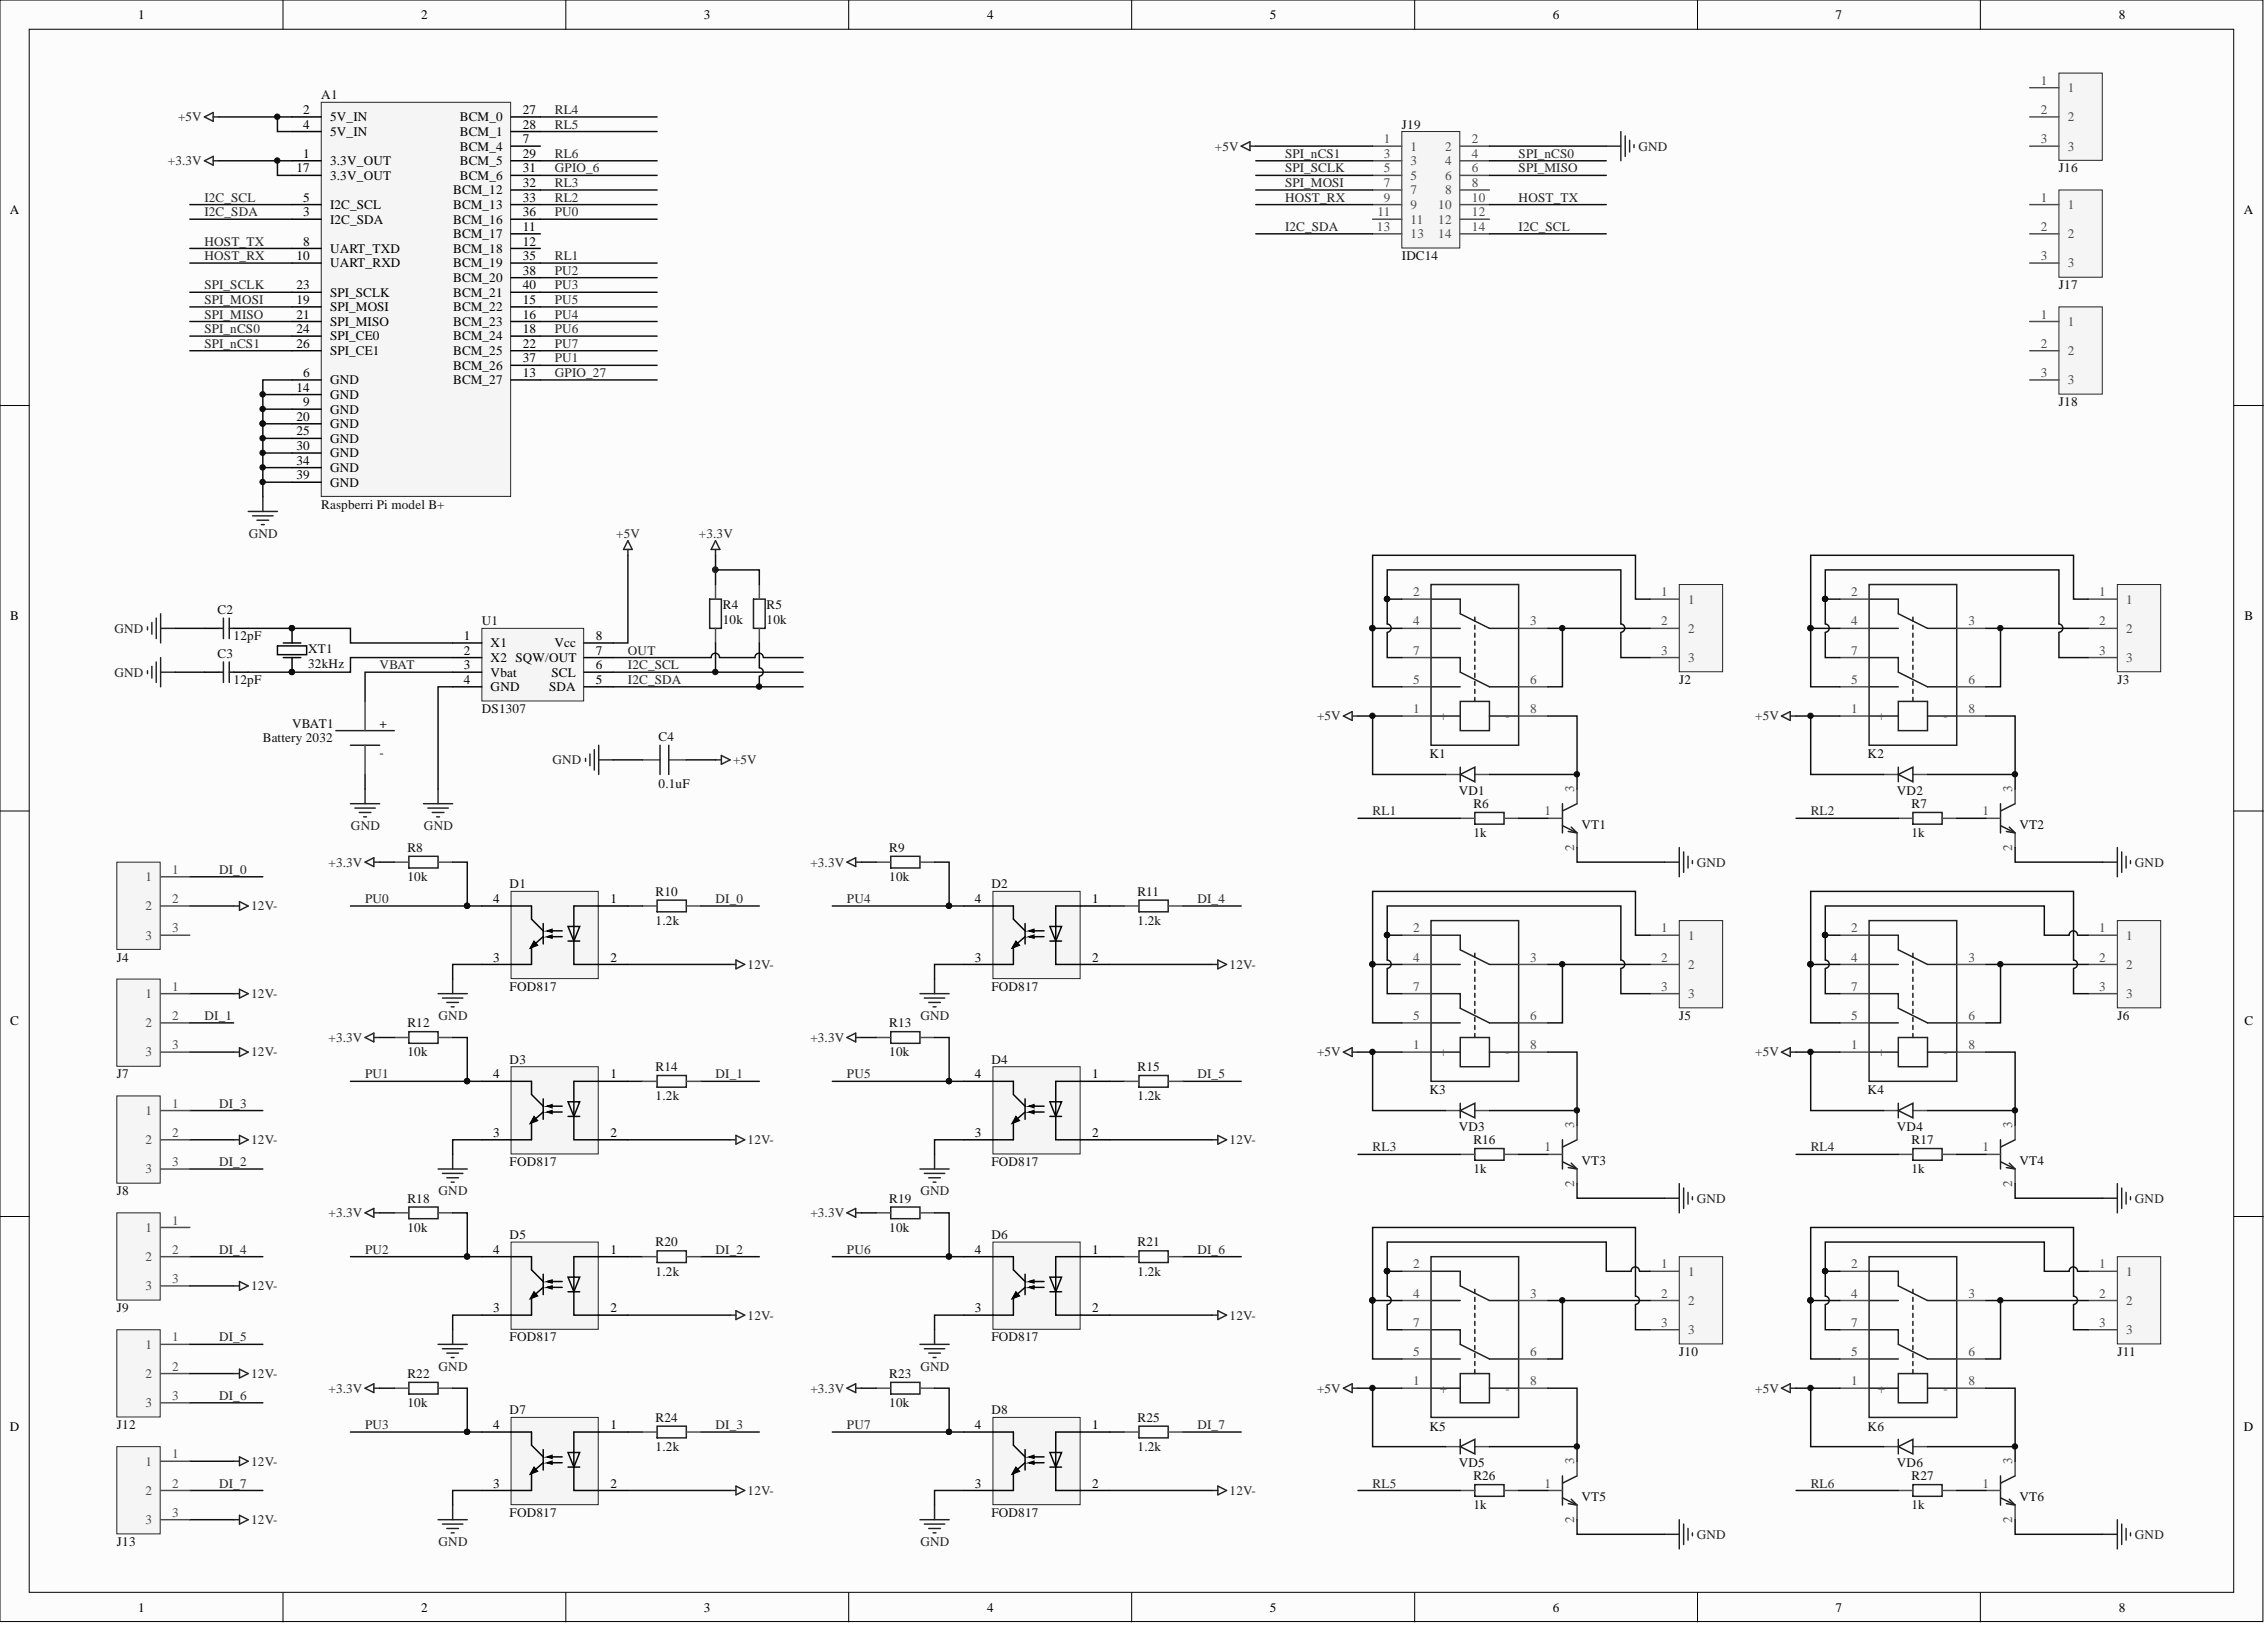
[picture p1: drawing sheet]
<svg xmlns="http://www.w3.org/2000/svg" width="393mm" height="282mm" viewBox="0 0 393 282" stroke-linecap="round" stroke-linejoin="round" font-family="sans-serif">
<defs><g id="words">
<g font-size="2.3">
<text x="24" y="3.3">1</text>
<text x="73.1" y="3.3">2</text>
<text x="122.1" y="3.3">3</text>
<text x="171.3" y="3.3">4</text>
<text x="220.3" y="3.3">5</text>
<text x="269.4" y="3.3">6</text>
<text x="318.5" y="3.3">7</text>
<text x="367.6" y="3.3">8</text>
<text x="52.6" y="19.8">2</text>
<text x="52.6" y="22.3">4</text>
<text x="57.3" y="21">5V_IN</text>
<text x="57.3" y="23.6">5V_IN</text>
<text x="79.8" y="21">BCM_0</text>
<text x="79.8" y="23.6">BCM_1</text>
<text x="90.7" y="19.8">27</text>
<text x="90.7" y="22.3">28</text>
<text x="51.4" y="29.9">17</text>
<text x="52.6" y="27.4">1</text>
<text x="57.3" y="28.6">3.3V_OUT</text>
<text x="79.8" y="26.1">BCM_4</text>
<text x="79.8" y="28.6">BCM_5</text>
<text x="90.7" y="24.8">7</text>
<text x="90.7" y="27.4">29</text>
<text x="90.7" y="29.9">31</text>
<text x="52.6" y="35">5</text>
<text x="57.3" y="31.2">3.3V_OUT</text>
<text x="78.6" y="33.7">BCM_12</text>
<text x="79.8" y="31.2">BCM_6</text>
<text x="90.7" y="32.4">32</text>
<text x="90.7" y="35">33</text>
<text x="1.7" y="37.2">A</text>
<text x="52.6" y="37.5">3</text>
<text x="57.3" y="38.8">I2C_SDA</text>
<text x="57.3" y="36.3">I2C_SCL</text>
<text x="78.6" y="41.3">BCM_17</text>
<text x="78.6" y="36.3">BCM_13</text>
<text x="78.6" y="38.8">BCM_16</text>
<text x="90.7" y="40.1">11</text>
<text x="90.7" y="37.5">36</text>
<text x="389.3" y="37.2">A</text>
<text x="51.4" y="45.1">10</text>
<text x="52.6" y="42.6">8</text>
<text x="57.3" y="43.9">UART_TXD</text>
<text x="57.3" y="46.4">UART_RXD</text>
<text x="78.6" y="43.9">BCM_18</text>
<text x="78.6" y="46.4">BCM_19</text>
<text x="90.7" y="42.6">12</text>
<text x="90.7" y="45.1">35</text>
<text x="90.7" y="47.7">38</text>
<text x="51.4" y="52.7">19</text>
<text x="51.4" y="50.2">23</text>
<text x="57.3" y="54">SPI_MOSI</text>
<text x="57.3" y="51.5">SPI_SCLK</text>
<text x="78.6" y="54">BCM_22</text>
<text x="78.6" y="48.9">BCM_20</text>
<text x="78.6" y="51.5">BCM_21</text>
<text x="90.7" y="52.7">15</text>
<text x="90.7" y="50.2">40</text>
<text x="51.4" y="55.3">21</text>
<text x="51.4" y="57.8">24</text>
<text x="57.3" y="56.5">SPI_MISO</text>
<text x="57.3" y="59.1">SPI_CE0</text>
<text x="78.6" y="56.5">BCM_23</text>
<text x="78.6" y="59.1">BCM_24</text>
<text x="90.7" y="55.3">16</text>
<text x="90.7" y="57.8">18</text>
<text x="51.4" y="60.3">26</text>
<text x="52.6" y="65.4">6</text>
<text x="57.3" y="61.6">SPI_CE1</text>
<text x="78.6" y="61.6">BCM_25</text>
<text x="78.6" y="64.1">BCM_26</text>
<text x="90.7" y="65.4">13</text>
<text x="90.7" y="60.3">22</text>
<text x="90.7" y="62.9">37</text>
<text x="51.4" y="67.9">14</text>
<text x="52.6" y="70.5">9</text>
<text x="57.3" y="66.7">GND</text>
<text x="57.3" y="71.7">GND</text>
<text x="57.3" y="69.2">GND</text>
<text x="78.6" y="66.7">BCM_27</text>
<text x="51.4" y="73">20</text>
<text x="51.4" y="75.5">25</text>
<text x="57.3" y="74.3">GND</text>
<text x="57.3" y="76.8">GND</text>
<text x="51.4" y="78.1">30</text>
<text x="51.4" y="80.6">34</text>
<text x="51.4" y="83.1">39</text>
<text x="57.3" y="79.3">GND</text>
<text x="57.3" y="81.9">GND</text>
<text x="57.3" y="84.4">GND</text>
<text x="1.8" y="107.6">B</text>
<text x="389.4" y="107.6">B</text>
<text x="80.5" y="111">1</text>
<text x="80.5" y="113.6">2</text>
<text x="85.1" y="112.3">X1</text>
<text x="96.2" y="112.3">Vcc</text>
<text x="103.4" y="113.6">7</text>
<text x="103.4" y="111">8</text>
<text x="80.5" y="116.1">3</text>
<text x="80.5" y="118.6">4</text>
<text x="85.1" y="114.8">X2 SQW/OUT</text>
<text x="85.1" y="117.4">Vbat</text>
<text x="85.1" y="119.9">GND</text>
<text x="95.3" y="119.9">SDA</text>
<text x="95.7" y="117.4">SCL</text>
<text x="103.4" y="118.6">5</text>
<text x="103.4" y="116.1">6</text>
<text x="85.6" y="156.6">4</text>
<text x="105.9" y="156.6">1</text>
<text x="169.2" y="156.6">4</text>
<text x="189.5" y="156.6">1</text>
<text x="85.6" y="166.8">3</text>
<text x="105.9" y="166.8">2</text>
<text x="169.2" y="166.8">3</text>
<text x="189.5" y="166.8">2</text>
<text x="1.8" y="177.9">C</text>
<text x="389.4" y="177.9">C</text>
<text x="85.6" y="187.1">4</text>
<text x="105.9" y="187.1">1</text>
<text x="169.2" y="187.1">4</text>
<text x="189.5" y="187.1">1</text>
<text x="85.6" y="197.2">3</text>
<text x="105.9" y="197.2">2</text>
<text x="169.2" y="197.2">3</text>
<text x="189.5" y="197.2">2</text>
<text x="85.6" y="217.5">4</text>
<text x="105.9" y="217.5">1</text>
<text x="169.2" y="217.5">4</text>
<text x="189.5" y="217.5">1</text>
<text x="85.6" y="227.6">3</text>
<text x="105.9" y="227.6">2</text>
<text x="169.2" y="227.6">3</text>
<text x="189.5" y="227.6">2</text>
<text x="1.7" y="248.2">D</text>
<text x="85.6" y="247.9">4</text>
<text x="105.9" y="247.9">1</text>
<text x="169.2" y="247.9">4</text>
<text x="189.5" y="247.9">1</text>
<text x="389.3" y="248.2">D</text>
<text x="85.6" y="258">3</text>
<text x="105.9" y="258">2</text>
<text x="169.2" y="258">3</text>
<text x="189.5" y="258">2</text>
<text x="24" y="279.6">1</text>
<text x="73.1" y="279.6">2</text>
<text x="122.1" y="279.6">3</text>
<text x="171.3" y="279.6">4</text>
<text x="220.3" y="279.6">5</text>
<text x="269.4" y="279.6">6</text>
<text x="318.5" y="279.6">7</text>
<text x="367.6" y="279.6">8</text>
</g>
<g font-size="2.3" fill="#0e0e0e">
<text x="55.7" y="17.2">A1</text>
<text x="243.2" y="22.3">J19</text>
<text x="357.2" y="29.9">J16</text>
<text x="243.2" y="45.1">IDC14</text>
<text x="357.2" y="50.2">J17</text>
<text x="357.2" y="70.5">J18</text>
<text x="55.7" y="88.2">Raspberri Pi model B+</text>
<text x="37.8" y="106.5">C2</text>
<text x="125.4" y="105.7">R4</text>
<text x="133" y="105.7">R5</text>
<text x="40.5" y="111">12pF</text>
<text x="53.5" y="113.3">XT1</text>
<text x="83.6" y="108.5">U1</text>
<text x="125.4" y="108.2">10k</text>
<text x="133" y="108.2">10k</text>
<text x="37.8" y="114.1">C3</text>
<text x="40.5" y="118.6">12pF</text>
<text x="53.5" y="115.8">32kHz</text>
<text x="291.4" y="118.6">J2</text>
<text x="367.4" y="118.6">J3</text>
<text x="83.6" y="123.7">DS1307</text>
<text x="45.6" y="128.8">Battery 2032</text>
<text x="50.7" y="126.2">VBAT1</text>
<text x="65.9" y="126.2">+</text>
<text x="65.9" y="131.3">-</text>
<text x="114.3" y="128.5">C4</text>
<text x="248" y="131.6">K1</text>
<text x="324.1" y="131.6">K2</text>
<text x="114.3" y="136.6">0.1uF</text>
<text x="253.1" y="137.9">VD1</text>
<text x="329.1" y="137.9">VD2</text>
<text x="255.6" y="140.2">R6</text>
<text x="274.4" y="143.7">VT1</text>
<text x="331.7" y="140.2">R7</text>
<text x="350.4" y="143.7">VT2</text>
<text x="70.7" y="147.8">R8</text>
<text x="154.3" y="147.8">R9</text>
<text x="255.6" y="145.2">1k</text>
<text x="331.7" y="145.2">1k</text>
<text x="70.7" y="152.8">10k</text>
<text x="88.4" y="154.1">D1</text>
<text x="113.8" y="155.4">R10</text>
<text x="154.3" y="152.8">10k</text>
<text x="172" y="154.1">D2</text>
<text x="197.4" y="155.4">R11</text>
<text x="113.8" y="160.4">1.2k</text>
<text x="197.4" y="160.4">1.2k</text>
<text x="20.3" y="166.8">J4</text>
<text x="88.4" y="171.9">FOD817</text>
<text x="172" y="171.9">FOD817</text>
<text x="70.7" y="178.2">R12</text>
<text x="154.3" y="178.2">R13</text>
<text x="291.4" y="176.9">J5</text>
<text x="367.4" y="176.9">J6</text>
<text x="70.7" y="183.3">10k</text>
<text x="88.4" y="184.5">D3</text>
<text x="113.8" y="185.8">R14</text>
<text x="154.3" y="183.3">10k</text>
<text x="172" y="184.5">D4</text>
<text x="197.4" y="185.8">R15</text>
<text x="20.3" y="187.1">J7</text>
<text x="113.8" y="190.9">1.2k</text>
<text x="197.4" y="190.9">1.2k</text>
<text x="248" y="189.8">K3</text>
<text x="324.1" y="189.8">K4</text>
<text x="253.1" y="196.2">VD3</text>
<text x="329.1" y="196.2">VD4</text>
<text x="88.4" y="202.3">FOD817</text>
<text x="172" y="202.3">FOD817</text>
<text x="255.6" y="198.5">R16</text>
<text x="255.6" y="203.5">1k</text>
<text x="274.4" y="202">VT3</text>
<text x="331.7" y="198.5">R17</text>
<text x="331.7" y="203.5">1k</text>
<text x="350.4" y="202">VT4</text>
<text x="20.3" y="207.3">J8</text>
<text x="70.7" y="208.6">R18</text>
<text x="154.3" y="208.6">R19</text>
<text x="70.7" y="213.7">10k</text>
<text x="88.4" y="214.9">D5</text>
<text x="154.3" y="213.7">10k</text>
<text x="172" y="214.9">D6</text>
<text x="113.8" y="216.2">R20</text>
<text x="113.8" y="221.3">1.2k</text>
<text x="197.4" y="216.2">R21</text>
<text x="197.4" y="221.3">1.2k</text>
<text x="20.3" y="227.6">J9</text>
<text x="88.4" y="232.7">FOD817</text>
<text x="172" y="232.7">FOD817</text>
<text x="70.7" y="239">R22</text>
<text x="154.3" y="239">R23</text>
<text x="291.4" y="235.2">J10</text>
<text x="367.4" y="235.2">J11</text>
<text x="70.7" y="244.1">10k</text>
<text x="88.4" y="245.4">D7</text>
<text x="154.3" y="244.1">10k</text>
<text x="172" y="245.4">D8</text>
<text x="20.3" y="247.9">J12</text>
<text x="113.8" y="246.6">R24</text>
<text x="113.8" y="251.7">1.2k</text>
<text x="197.4" y="246.6">R25</text>
<text x="197.4" y="251.7">1.2k</text>
<text x="248" y="248.1">K5</text>
<text x="324.1" y="248.1">K6</text>
<text x="253.1" y="254.5">VD5</text>
<text x="255.6" y="256.8">R26</text>
<text x="329.1" y="254.5">VD6</text>
<text x="331.7" y="256.8">R27</text>
<text x="88.4" y="263.1">FOD817</text>
<text x="172" y="263.1">FOD817</text>
<text x="255.6" y="261.8">1k</text>
<text x="274.4" y="260.3">VT5</text>
<text x="331.7" y="261.8">1k</text>
<text x="350.4" y="260.3">VT6</text>
<text x="20.3" y="268.2">J13</text>
</g>
<g font-size="2.3" fill="#4c4c4c">
<text x="354.1" y="14.7">1</text>
<text x="358.8" y="16">1</text>
<text x="354.1" y="19.8">2</text>
<text x="358.8" y="21">2</text>
<text x="240.1" y="24.8">1</text>
<text x="240.1" y="27.4">3</text>
<text x="240.1" y="29.9">5</text>
<text x="244.8" y="26.1">1</text>
<text x="244.8" y="28.6">3</text>
<text x="250.7" y="28.6">4</text>
<text x="250.7" y="26.1">2</text>
<text x="255.4" y="29.9">6</text>
<text x="255.4" y="27.4">4</text>
<text x="255.4" y="24.8">2</text>
<text x="354.1" y="24.8">3</text>
<text x="358.8" y="26.1">3</text>
<text x="240.1" y="32.4">7</text>
<text x="240.1" y="35">9</text>
<text x="244.8" y="31.2">5</text>
<text x="244.8" y="33.7">7</text>
<text x="250.7" y="33.7">8</text>
<text x="250.7" y="31.2">6</text>
<text x="255.4" y="35">10</text>
<text x="255.4" y="32.4">8</text>
<text x="354.1" y="35">1</text>
<text x="238.9" y="40.1">13</text>
<text x="239" y="37.5">11</text>
<text x="244.8" y="36.3">9</text>
<text x="244.8" y="38.8">11</text>
<text x="244.8" y="41.3">13</text>
<text x="249.6" y="41.3">14</text>
<text x="249.6" y="38.8">12</text>
<text x="249.6" y="36.3">10</text>
<text x="255.4" y="40.1">14</text>
<text x="255.4" y="37.5">12</text>
<text x="354.1" y="40.1">2</text>
<text x="358.8" y="36.3">1</text>
<text x="358.8" y="41.3">2</text>
<text x="354.1" y="45.1">3</text>
<text x="358.8" y="46.4">3</text>
<text x="354.1" y="55.3">1</text>
<text x="358.8" y="56.5">1</text>
<text x="354.1" y="60.3">2</text>
<text x="354.1" y="65.4">3</text>
<text x="358.8" y="61.6">2</text>
<text x="358.8" y="66.7">3</text>
<text x="245.2" y="103.4">2</text>
<text x="288.2" y="103.4">1</text>
<text x="292.9" y="104.7">1</text>
<text x="321.2" y="103.4">2</text>
<text x="364.3" y="103.4">1</text>
<text x="368.9" y="104.7">1</text>
<text x="245.2" y="108.5">4</text>
<text x="245.2" y="113.6">7</text>
<text x="265.5" y="108.5">3</text>
<text x="288.2" y="108.5">2</text>
<text x="288.2" y="113.6">3</text>
<text x="292.9" y="109.8">2</text>
<text x="321.2" y="108.5">4</text>
<text x="321.2" y="113.6">7</text>
<text x="341.5" y="108.5">3</text>
<text x="364.3" y="108.5">2</text>
<text x="364.3" y="113.6">3</text>
<text x="368.9" y="109.8">2</text>
<text x="245.2" y="118.6">5</text>
<text x="265.5" y="118.6">6</text>
<text x="292.9" y="114.8">3</text>
<text x="321.2" y="118.6">5</text>
<text x="341.5" y="118.6">6</text>
<text x="368.9" y="114.8">3</text>
<text x="245.2" y="123.7">1</text>
<text x="249.8" y="125">+</text>
<text x="261.2" y="125">-</text>
<text x="265.5" y="123.7">8</text>
<text x="321.2" y="123.7">1</text>
<text x="325.8" y="125">+</text>
<text x="337.2" y="125">-</text>
<text x="341.5" y="123.7">8</text>
<text x="273.1" y="137.4" transform="rotate(-90 273.1 137.4)">3</text>
<text x="349.1" y="137.4" transform="rotate(-90 349.1 137.4)">3</text>
<text x="268" y="141.4">1</text>
<text x="344" y="141.4">1</text>
<text x="273.1" y="147.6" transform="rotate(-90 273.1 147.6)">2</text>
<text x="349.1" y="147.6" transform="rotate(-90 349.1 147.6)">2</text>
<text x="25.3" y="152.8">1</text>
<text x="29.9" y="151.6">1</text>
<text x="25.3" y="157.9">2</text>
<text x="29.9" y="156.6">2</text>
<text x="29.9" y="161.7">3</text>
<text x="245.2" y="161.7">2</text>
<text x="288.2" y="161.7">1</text>
<text x="321.2" y="161.7">2</text>
<text x="364.3" y="161.7">1</text>
<text x="25.3" y="163">3</text>
<text x="245.2" y="166.8">4</text>
<text x="265.5" y="166.8">3</text>
<text x="288.2" y="166.8">2</text>
<text x="292.9" y="163">1</text>
<text x="321.2" y="166.8">4</text>
<text x="341.5" y="166.8">3</text>
<text x="364.3" y="166.8">2</text>
<text x="368.9" y="163">1</text>
<text x="25.3" y="173.1">1</text>
<text x="29.9" y="171.9">1</text>
<text x="245.2" y="171.9">7</text>
<text x="288.2" y="171.9">3</text>
<text x="292.9" y="168.1">2</text>
<text x="292.9" y="173.1">3</text>
<text x="321.2" y="171.9">7</text>
<text x="364.3" y="171.9">3</text>
<text x="368.9" y="168.1">2</text>
<text x="368.9" y="173.1">3</text>
<text x="25.3" y="178.2">2</text>
<text x="29.9" y="176.9">2</text>
<text x="245.2" y="176.9">5</text>
<text x="265.5" y="176.9">6</text>
<text x="321.2" y="176.9">5</text>
<text x="341.5" y="176.9">6</text>
<text x="25.3" y="183.3">3</text>
<text x="29.9" y="182">3</text>
<text x="245.2" y="182">1</text>
<text x="249.8" y="183.3">+</text>
<text x="261.2" y="183.3">-</text>
<text x="265.5" y="182">8</text>
<text x="321.2" y="182">1</text>
<text x="325.8" y="183.3">+</text>
<text x="337.2" y="183.3">-</text>
<text x="341.5" y="182">8</text>
<text x="25.3" y="193.4">1</text>
<text x="29.9" y="192.1">1</text>
<text x="29.9" y="197.2">2</text>
<text x="273.1" y="195.7" transform="rotate(-90 273.1 195.7)">3</text>
<text x="349.1" y="195.7" transform="rotate(-90 349.1 195.7)">3</text>
<text x="25.3" y="198.5">2</text>
<text x="25.3" y="203.5">3</text>
<text x="29.9" y="202.3">3</text>
<text x="268" y="199.7">1</text>
<text x="344" y="199.7">1</text>
<text x="273.1" y="205.9" transform="rotate(-90 273.1 205.9)">2</text>
<text x="349.1" y="205.9" transform="rotate(-90 349.1 205.9)">2</text>
<text x="25.3" y="213.7">1</text>
<text x="29.9" y="212.4">1</text>
<text x="25.3" y="218.7">2</text>
<text x="29.9" y="217.5">2</text>
<text x="245.2" y="220">2</text>
<text x="288.2" y="220">1</text>
<text x="292.9" y="221.3">1</text>
<text x="321.2" y="220">2</text>
<text x="364.3" y="220">1</text>
<text x="368.9" y="221.3">1</text>
<text x="25.3" y="223.8">3</text>
<text x="29.9" y="222.5">3</text>
<text x="245.2" y="225.1">4</text>
<text x="265.5" y="225.1">3</text>
<text x="288.2" y="225.1">2</text>
<text x="292.9" y="226.3">2</text>
<text x="321.2" y="225.1">4</text>
<text x="341.5" y="225.1">3</text>
<text x="364.3" y="225.1">2</text>
<text x="368.9" y="226.3">2</text>
<text x="25.3" y="234">1</text>
<text x="29.9" y="232.7">1</text>
<text x="245.2" y="230.1">7</text>
<text x="288.2" y="230.1">3</text>
<text x="292.9" y="231.4">3</text>
<text x="321.2" y="230.1">7</text>
<text x="364.3" y="230.1">3</text>
<text x="368.9" y="231.4">3</text>
<text x="25.3" y="239">2</text>
<text x="29.9" y="237.8">2</text>
<text x="245.2" y="235.2">5</text>
<text x="265.5" y="235.2">6</text>
<text x="321.2" y="235.2">5</text>
<text x="341.5" y="235.2">6</text>
<text x="25.3" y="244.1">3</text>
<text x="29.9" y="242.8">3</text>
<text x="245.2" y="240.3">1</text>
<text x="249.8" y="241.6">+</text>
<text x="261.2" y="241.6">-</text>
<text x="265.5" y="240.3">8</text>
<text x="321.2" y="240.3">1</text>
<text x="325.8" y="241.6">+</text>
<text x="337.2" y="241.6">-</text>
<text x="341.5" y="240.3">8</text>
<text x="25.3" y="254.2">1</text>
<text x="29.9" y="253">1</text>
<text x="273.1" y="254" transform="rotate(-90 273.1 254)">3</text>
<text x="349.1" y="254" transform="rotate(-90 349.1 254)">3</text>
<text x="25.3" y="259.3">2</text>
<text x="29.9" y="258">2</text>
<text x="29.9" y="263.1">3</text>
<text x="268" y="258">1</text>
<text x="344" y="258">1</text>
<text x="25.3" y="264.4">3</text>
<text x="273.1" y="264.2" transform="rotate(-90 273.1 264.2)">2</text>
<text x="349.1" y="264.2" transform="rotate(-90 349.1 264.2)">2</text>
</g>
<g font-size="2.3" fill="#262626">
<text x="30.9" y="21">+5V</text>
<text x="96.3" y="19.8">RL4</text>
<text x="96.3" y="22.3">RL5</text>
<text x="29.1" y="28.6">+3.3V</text>
<text x="96.3" y="27.4">RL6</text>
<text x="96.3" y="29.9">GPIO_6</text>
<text x="210.8" y="26.1">+5V</text>
<text x="223" y="27.4">SPI_nCS1</text>
<text x="223" y="29.9">SPI_SCLK</text>
<text x="263.5" y="27.4">SPI_nCS0</text>
<text x="263.5" y="29.9">SPI_MISO</text>
<text x="284.3" y="26.1">GND</text>
<text x="35.5" y="35">I2C_SCL</text>
<text x="96.3" y="32.4">RL3</text>
<text x="96.3" y="35">RL2</text>
<text x="223" y="32.4">SPI_MOSI</text>
<text x="223" y="35">HOST_RX</text>
<text x="263.5" y="35">HOST_TX</text>
<text x="35.5" y="37.5">I2C_SDA</text>
<text x="96.3" y="37.5">PU0</text>
<text x="223" y="40.1">I2C_SDA</text>
<text x="263.5" y="40.1">I2C_SCL</text>
<text x="35.5" y="42.6">HOST_TX</text>
<text x="35.5" y="45.1">HOST_RX</text>
<text x="96.3" y="45.1">RL1</text>
<text x="96.3" y="47.7">PU2</text>
<text x="35.5" y="50.2">SPI_SCLK</text>
<text x="35.5" y="52.7">SPI_MOSI</text>
<text x="96.3" y="50.2">PU3</text>
<text x="96.3" y="52.7">PU5</text>
<text x="35.5" y="55.3">SPI_MISO</text>
<text x="35.5" y="57.8">SPI_nCS0</text>
<text x="96.3" y="55.3">PU4</text>
<text x="96.3" y="57.8">PU6</text>
<text x="35.5" y="60.3">SPI_nCS1</text>
<text x="96.3" y="60.3">PU7</text>
<text x="96.3" y="62.9">PU1</text>
<text x="96.3" y="65.4">GPIO_27</text>
<text x="43.2" y="93.3">GND</text>
<text x="106.9" y="93.3">+5V</text>
<text x="121.3" y="93.3">+3.3V</text>
<text x="19.8" y="109.8">GND</text>
<text x="108.9" y="113.6">OUT</text>
<text x="19.8" y="117.4">GND</text>
<text x="65.9" y="116.1">VBAT</text>
<text x="108.9" y="116.1">I2C_SCL</text>
<text x="108.9" y="118.6">I2C_SDA</text>
<text x="228.5" y="125">+5V</text>
<text x="304.5" y="125">+5V</text>
<text x="95.9" y="132.6">GND</text>
<text x="127.2" y="132.6">+5V</text>
<text x="60.9" y="144">GND</text>
<text x="73.6" y="144">GND</text>
<text x="238.2" y="141.4">RL1</text>
<text x="314.2" y="141.4">RL2</text>
<text x="38" y="151.6">DI_0</text>
<text x="57" y="150.3">+3.3V</text>
<text x="140.6" y="150.3">+3.3V</text>
<text x="294.4" y="150.3">GND</text>
<text x="370.4" y="150.3">GND</text>
<text x="43.6" y="157.9">12V-</text>
<text x="63.3" y="156.6">PU0</text>
<text x="124.1" y="156.6">DI_0</text>
<text x="147" y="156.6">PU4</text>
<text x="207.8" y="156.6">DI_4</text>
<text x="43.6" y="173.1">12V-</text>
<text x="129.7" y="168.1">12V-</text>
<text x="213.3" y="168.1">12V-</text>
<text x="35.5" y="176.9">DI_1</text>
<text x="76.1" y="176.9">GND</text>
<text x="159.7" y="176.9">GND</text>
<text x="43.6" y="183.3">12V-</text>
<text x="57" y="180.7">+3.3V</text>
<text x="140.6" y="180.7">+3.3V</text>
<text x="228.5" y="183.3">+5V</text>
<text x="304.5" y="183.3">+5V</text>
<text x="63.3" y="187.1">PU1</text>
<text x="124.1" y="187.1">DI_1</text>
<text x="147" y="187.1">PU5</text>
<text x="207.8" y="187.1">DI_5</text>
<text x="38" y="192.1">DI_3</text>
<text x="38" y="202.3">DI_2</text>
<text x="43.6" y="198.5">12V-</text>
<text x="129.7" y="198.5">12V-</text>
<text x="213.3" y="198.5">12V-</text>
<text x="238.2" y="199.7">RL3</text>
<text x="314.2" y="199.7">RL4</text>
<text x="76.1" y="207.3">GND</text>
<text x="159.7" y="207.3">GND</text>
<text x="294.4" y="208.6">GND</text>
<text x="370.4" y="208.6">GND</text>
<text x="57" y="211.1">+3.3V</text>
<text x="140.6" y="211.1">+3.3V</text>
<text x="38" y="217.5">DI_4</text>
<text x="63.3" y="217.5">PU2</text>
<text x="124.1" y="217.5">DI_2</text>
<text x="147" y="217.5">PU6</text>
<text x="207.8" y="217.5">DI_6</text>
<text x="43.6" y="223.8">12V-</text>
<text x="38" y="232.7">DI_5</text>
<text x="129.7" y="228.9">12V-</text>
<text x="213.3" y="228.9">12V-</text>
<text x="43.6" y="239">12V-</text>
<text x="76.1" y="237.8">GND</text>
<text x="159.7" y="237.8">GND</text>
<text x="38" y="242.8">DI_6</text>
<text x="57" y="241.6">+3.3V</text>
<text x="140.6" y="241.6">+3.3V</text>
<text x="228.5" y="241.6">+5V</text>
<text x="304.5" y="241.6">+5V</text>
<text x="63.3" y="247.9">PU3</text>
<text x="124.1" y="247.9">DI_3</text>
<text x="147" y="247.9">PU7</text>
<text x="207.8" y="247.9">DI_7</text>
<text x="43.6" y="254.2">12V-</text>
<text x="38" y="258">DI_7</text>
<text x="129.7" y="259.3">12V-</text>
<text x="213.3" y="259.3">12V-</text>
<text x="238.2" y="258">RL5</text>
<text x="314.2" y="258">RL6</text>
<text x="43.6" y="264.4">12V-</text>
<text x="76.1" y="268.2">GND</text>
<text x="159.7" y="268.2">GND</text>
<text x="294.4" y="266.9">GND</text>
<text x="370.4" y="266.9">GND</text>
</g>
</g></defs>
<g fill="#fcfcfc" stroke="#000" stroke-width=".17">
<path d="M0 0h392.6v281.3h-392.6z"/>
<path d="M5.1 5.1h382.5v271.1h-382.5z"/>
</g>
<g fill="none" stroke="#000" stroke-width=".17">
<path d="M49.1 0v5.1M98.2 0v5.1M147.3 0v5.1M196.4 0v5.1M245.5 0v5.1M294.5 0v5.1M343.6 0v5.1M0 70.3h5.1M387.6 70.3h5.1M0 140.7h5.1M387.6 140.7h5.1M0 211h5.1"/>
<path d="M387.6 211h5.1M49.1 276.3v5M98.2 276.3v5M147.3 276.3v5M196.4 276.3v5M245.5 276.3v5M294.5 276.3v5M343.6 276.3v5"/>
</g>
<g fill="#0e0e0e" stroke="#0e0e0e" stroke-width=".17">
<circle cx="124.1" cy="98.8" r=".47"/>
<circle cx="48.1" cy="20.2" r=".47"/>
<circle cx="48.1" cy="27.8" r=".47"/>
<circle cx="45.6" cy="83.6" r=".47"/>
<circle cx="45.6" cy="81.1" r=".47"/>
<circle cx="45.6" cy="78.5" r=".47"/>
<circle cx="45.6" cy="76" r=".47"/>
<circle cx="45.6" cy="70.9" r=".47"/>
<circle cx="45.6" cy="68.4" r=".47"/>
</g>
<path d="M35.5 20.3l1.5-.8v1.5zM35.5 27.9l1.5-.8v1.5zM37 20.3h1M37 27.9h1M43.1 88.7h5M43.8 89.5h3.6M44.6 90.2h2M45.4 91h.5M45.6 86.2v2.5" fill="none" stroke="#262626" stroke-width=".25"/>
<g fill="none" stroke="#0e0e0e" stroke-width=".25">
<path d="M32.9 35.5h17.8M32.9 38h17.8M38 20.3h12.7M38 27.9h12.7M48.1 20.3v2.5h2.6M48.1 27.9v2.5h2.6M93.7 20.3h20.3M93.7 27.9h20.3M93.7 35.5h20.3M93.7 38h20.3M93.7 22.8h20.3M93.7 30.4h20.3"/>
<path d="M93.7 33h20.3M32.9 43.1h17.8M32.9 45.6h17.8M32.9 50.7h17.8M32.9 53.2h17.8M32.9 55.8h17.8M32.9 58.3h17.8M93.7 45.6h20.3M93.7 50.7h20.3M93.7 53.2h20.3M93.7 55.8h20.3M93.7 58.3h20.3"/>
<path d="M93.7 48.2h20.3M32.9 60.8h17.8M45.6 78.6h5.1M45.6 76h5.1M45.6 71h5.1M45.6 68.4h5.1M93.7 60.8h20.3M93.7 63.4h20.3M93.7 65.9h20.3M45.6 83.6h5.1M45.6 81.1h5.1"/>
</g>
<path d="M55.7 17.7h32.9v68.4h-32.9z" fill="#f5f5f5" stroke="#262626" stroke-width=".17"/>
<g fill="none" stroke="#000" stroke-width=".25">
<path d="M50.7 27.9h5M50.7 20.3h5M50.7 38h5M50.7 22.8h5M50.7 35.5h5M50.7 30.4h5M88.7 27.9h5M88.7 20.3h5M88.7 38h5M88.7 22.8h5M88.7 35.5h5M88.7 25.4h5"/>
<path d="M88.7 30.4h5M88.7 33h5M50.7 43.1h5M50.7 45.6h5M50.7 53.2h5M50.7 55.8h5M50.7 58.3h5M50.7 50.7h5M88.7 43.1h5M88.7 45.6h5M88.7 40.6h5M88.7 53.2h5"/>
<path d="M88.7 55.8h5M88.7 58.3h5M88.7 50.7h5M88.7 48.2h5M50.7 65.9h5M50.7 71h5M50.7 68.4h5M50.7 73.5h5M50.7 60.8h5M50.7 76h5M50.7 78.6h5M88.7 65.9h5"/>
<path d="M88.7 60.8h5M88.7 63.4h5M50.7 81.1h5M50.7 83.6h5"/>
</g>
<path d="M288.8 266.1h2.6M291.4 263.6v5.1M292.1 264.4v3.5M292.9 265.1v2.1M293.6 265.9v.5" fill="none" stroke="#262626" stroke-width=".25"/>
<path d="M83.6 109h17.7v12.6h-17.7z" fill="#f5f5f5" stroke="#262626" stroke-width=".17"/>
<path d="M78.5 111.5h5.1M78.5 114.1h5.1M78.5 116.6h5.1M78.5 119.1h5.1M101.3 111.5h5.1M101.3 114.1h5.1M101.3 116.6h5.1M101.3 119.1h5.1" fill="none" stroke="#000" stroke-width=".25"/>
<g fill="none" stroke="#262626" stroke-width=".25">
<path d="M108.9 93.8l.8 1.5h-1.5zM108.9 95.3v1M124.1 93.8l.8 1.5h-1.5zM124.1 95.3v1M60.8 139.4h5.1M63.3 136.9v2.5M73.5 139.4h5M76 136.9v2.5M101.6 131.6v.5M102.4 130.8v2M103.1 130v3.6M103.9 131.8h2.5"/>
<path d="M103.9 129.3v5M124.1 131.8h1.1M125.2 131l1.5 .8-1.5 .8zM61.6 140.2h3.5M62.3 140.9h2.1M63.1 141.7h.5M74.2 140.2h3.6M75 140.9h2M75.8 141.7h.5"/>
</g>
<g fill="none" stroke="#0e0e0e" stroke-width=".25">
<path d="M108.9 96.3v15.2h-2.5M124.1 96.3v5.1M78.5 119.1h-2.5v17.8M78.5 116.6h-15.2v5.1M106.4 116.6h33M106.4 119.1h33M124.1 111.5v5.1M131.7 111.5v4.3a.72 .72 0 0 1 .7 .8 .72 .72 0 0 1-.7 .7M131.7 117.4v1.7M63.3 134.3v2.6M106.4 131.8h5.1M119.1 131.8h5"/>
<path d="M32.9 152.1h12.7M32.9 157.2h7.6M32.9 172.4h7.6M32.9 182.5h7.6M32.9 192.6h12.7M32.9 197.7h7.6M32.9 202.8h12.7M32.9 218h12.7M32.9 243.3h12.7M32.9 253.5h7.6M32.9 258.5h12.7M32.9 263.6h7.6"/>
</g>
<path d="M123.1 103.9h2.1v5.1h-2.1zM130.7 103.9h2.1v5.1h-2.1zM114.5 129.3v5M116 129.3v5" fill="none" stroke="#1c1c1c" stroke-width=".25"/>
<path d="M124.1 101.4v2.5M124.1 109v2.5M131.7 101.4v2.5M131.7 109v2.5M111.5 131.8h3M116 131.8h3.1" fill="none" stroke="#4c4c4c" stroke-width=".25"/>
<g fill="#0e0e0e" stroke="#0e0e0e" stroke-width=".17">
<circle cx="124.1" cy="116.6" r=".47"/>
<circle cx="131.7" cy="119.1" r=".47"/>
</g>
<path d="M88.7 154.6h15.1v15.1h-15.1z" fill="#f5f5f5" stroke="#262626" stroke-width=".17"/>
<g fill="none" stroke="#000" stroke-width=".25">
<path d="M35.5 116.6h2.5M35.5 109h2.5M40.5 116.6h2.6M40.5 109h2.6M48.1 112h5.1v1.6h-5.1zM49.2 114.1h3M49.2 111.5h3M50.7 109v2.5M50.7 114.1v2.5M83.6 157.2h8.6v2.2l2.1 2.1M108.9 157.2h-9.3v10.1h9.3M94.3 162.5l-2.1 1.7v3.1h-8.6"/>
<path d="M94.3 160.2v3.5M95 162.5l.8 .2v-.5l-.8 .3h2.5M95 161.5l.8 .2v-.5l-.8 .3h2.5M98.6 160.7h2l-1 2.5zM98.6 163.2h2"/>
</g>
<path d="M92.7 163.2l.6 .8-1.4 .5z" fill="#000"/>
<path d="M92.7 163.2l.6 .8-1.4 .5z" fill="none" stroke="#000" stroke-width=".17"/>
<path d="M38 116.6h.8M38 109h.8M38.8 107.2v3.6M38.8 114.8v3.6M39.8 107.2v3.6M39.8 114.8v3.6M39.8 116.6h.7M39.8 109h.7M58.3 126.7h10.1M60.8 129.3h5.1M70.9 148.5h5.1v2.1h-5.1zM114 156.1h5.1v2.1h-5.1z" fill="none" stroke="#1c1c1c" stroke-width=".25"/>
<path d="M63.3 121.7v5M63.3 129.3v5M68.4 149.5h2.5M76 149.5h2.5M111.5 157.2h2.5M119.1 157.2h2.5" fill="none" stroke="#4c4c4c" stroke-width=".25"/>
<path d="M30.4 116.6h5.1M30.4 109h5.1M43.1 109h17.7v2.5h17.7M78.5 114.1h-17.7v2.5h-17.7M60.8 157.2h20.3M65.9 149.5h2.5M78.5 149.5h2.6v7.7h2.5M108.9 157.2h2.6M121.6 157.2h10.1M83.6 167.3h-5.1v2.5M108.9 167.3h17.8" fill="none" stroke="#0e0e0e" stroke-width=".25"/>
<g fill="none" stroke="#262626" stroke-width=".25">
<path d="M25.6 108.7v.5M25.6 116.3v.6M26.3 108v2M26.3 115.6v2M27.1 107.2v3.6M27.1 114.8v3.6M27.9 106.5v5M27.9 114.1v5M27.9 116.6h2.5M27.9 109h2.5M63.3 149.5l1.6-.7v1.5zM64.9 149.5h1"/>
<path d="M76 172.4h5.1M76.8 173.1h3.5M77.5 173.9h2.1M78.3 174.6h.5M78.5 169.8v2.6M126.7 167.3h1M127.7 166.5l1.5 .8-1.5 .8z"/>
</g>
<g fill="#0e0e0e" stroke="#0e0e0e" stroke-width=".17">
<circle cx="81" cy="157.1" r=".47"/>
<circle cx="50.6" cy="116.6" r=".47"/>
<circle cx="50.6" cy="109" r=".47"/>
</g>
<path d="M88.7 185h15.1v15.2h-15.1z" fill="#f5f5f5" stroke="#262626" stroke-width=".17"/>
<path d="M83.6 187.6h8.6v2.2l2.1 2.1M94.3 192.9l-2.1 1.8v3h-8.6M94.3 190.6v3.6M95 192.9l.8 .2v-.5l-.8 .3h2.5M95 191.9l.8 .2v-.5l-.8 .3h2.5M98.6 191.1h2l-1 2.5zM98.6 193.6h2M108.9 187.6h-9.3v10.1h9.3" fill="none" stroke="#000" stroke-width=".25"/>
<path d="M92.7 193.6l.6 .8-1.4 .5z" fill="#000"/>
<path d="M92.7 193.6l.6 .8-1.4 .5z" fill="none" stroke="#000" stroke-width=".17"/>
<path d="M65.9 180h2.5M78.5 180h2.6v7.6h2.5M60.8 187.6h20.3M83.6 197.7h-5.1v2.5M108.9 187.6h2.6M108.9 197.7h17.8M121.6 187.6h10.1" fill="none" stroke="#0e0e0e" stroke-width=".25"/>
<path d="M63.3 180l1.6-.8v1.5zM64.9 180h1M126.7 197.7h1M127.7 196.9l1.5 .8-1.5 .8zM76 202.8h5.1M76.8 203.5h3.5M77.5 204.3h2.1M78.3 205.1h.5M78.5 200.2v2.6" fill="none" stroke="#262626" stroke-width=".25"/>
<path d="M70.9 178.9h5.1v2.1h-5.1z" fill="none" stroke="#1c1c1c" stroke-width=".25"/>
<path d="M68.4 180h2.5M76 180h2.5" fill="none" stroke="#4c4c4c" stroke-width=".25"/>
<circle cx="81" cy="187.5" r=".47" fill="#0e0e0e" stroke="#0e0e0e" stroke-width=".17"/>
<path d="M88.7 215.4h15.1v15.2h-15.1z" fill="#f5f5f5" stroke="#262626" stroke-width=".17"/>
<path d="M83.6 218h8.6v2.3l2.1 2M108.9 218h-9.3v10.1h9.3M94.3 223.3l-2.1 1.8v3h-8.6M94.3 221v3.6M95 223.3l.8 .3v-.5l-.8 .2h2.5M95 222.3l.8 .2v-.5l-.8 .3h2.5M98.6 221.5h2l-1 2.6zM98.6 224.1h2" fill="none" stroke="#000" stroke-width=".25"/>
<path d="M92.7 224l.6 .8-1.4 .5z" fill="#000"/>
<path d="M92.7 224l.6 .8-1.4 .5z" fill="none" stroke="#000" stroke-width=".17"/>
<path d="M60.8 218h20.3M65.9 210.4h2.5M78.5 210.4h2.6v7.6h2.5M108.9 218h2.6M121.6 218h10.1M83.6 228.1h-5.1v2.6M108.9 228.1h17.8" fill="none" stroke="#0e0e0e" stroke-width=".25"/>
<path d="M63.3 210.4l1.6-.8v1.5zM64.9 210.4h1M76 233.2h5.1M76.8 234h3.5M77.5 234.7h2.1M78.3 235.5h.5M78.5 230.7v2.5M126.7 228.1h1M127.7 227.4l1.5 .7-1.5 .8z" fill="none" stroke="#262626" stroke-width=".25"/>
<path d="M70.9 209.4h5.1v2h-5.1z" fill="none" stroke="#1c1c1c" stroke-width=".25"/>
<path d="M68.4 210.4h2.5M76 210.4h2.5" fill="none" stroke="#4c4c4c" stroke-width=".25"/>
<circle cx="81" cy="217.9" r=".47" fill="#0e0e0e" stroke="#0e0e0e" stroke-width=".17"/>
<path d="M88.7 245.9h15.1v15.1h-15.1z" fill="#f5f5f5" stroke="#262626" stroke-width=".17"/>
<path d="M83.6 248.4h8.6v2.3l2.1 2M94.3 253.7l-2.1 1.8v3h-8.6M94.3 251.4v3.6M95 253.7l.8 .3v-.5l-.8 .2h2.5M95 252.7l.8 .3v-.5l-.8 .2h2.5M98.6 251.9h2l-1 2.6zM98.6 254.5h2M108.9 248.4h-9.3v10.1h9.3" fill="none" stroke="#000" stroke-width=".25"/>
<path d="M92.7 254.5l.6 .7-1.4 .5z" fill="#000"/>
<path d="M92.7 254.5l.6 .7-1.4 .5z" fill="none" stroke="#000" stroke-width=".17"/>
<path d="M60.8 248.4h20.3M65.9 240.8h2.5M78.5 240.8h2.6v7.6h2.5M83.6 258.5h-5.1v2.6M108.9 248.4h2.6M108.9 258.5h17.8M121.6 248.4h10.1" fill="none" stroke="#0e0e0e" stroke-width=".25"/>
<path d="M63.3 240.8l1.6-.8v1.6zM64.9 240.8h1M126.7 258.5h1M127.7 257.8l1.5 .7-1.5 .8zM76 263.6h5.1M76.8 264.4h3.5M77.5 265.1h2.1M78.3 265.9h.5M78.5 261.1v2.5" fill="none" stroke="#262626" stroke-width=".25"/>
<path d="M70.9 239.8h5.1v2h-5.1z" fill="none" stroke="#1c1c1c" stroke-width=".25"/>
<path d="M68.4 240.8h2.5M76 240.8h2.5" fill="none" stroke="#4c4c4c" stroke-width=".25"/>
<circle cx="81" cy="248.4" r=".47" fill="#0e0e0e" stroke="#0e0e0e" stroke-width=".17"/>
<path d="M172.3 154.6h15.1v15.1h-15.1z" fill="#f5f5f5" stroke="#262626" stroke-width=".17"/>
<path d="M167.2 157.2h8.6v2.2l2.1 2.1M192.6 157.2h-9.4v10.1h9.4M177.9 162.5l-2.1 1.7v3.1h-8.6M177.9 160.2v3.5M178.6 162.5l.8 .2v-.5l-.8 .3h2.6M178.6 161.5l.8 .2v-.5l-.8 .3h2.6M182.2 160.7h2l-1 2.5zM182.2 163.2h2" fill="none" stroke="#000" stroke-width=".25"/>
<path d="M176.3 163.2l.6 .8-1.3 .5z" fill="#000"/>
<path d="M176.3 163.2l.6 .8-1.3 .5z" fill="none" stroke="#000" stroke-width=".17"/>
<path d="M144.4 157.2h20.3M149.5 149.5h2.5M162.2 149.5h2.5v7.7h2.5M192.6 157.2h2.5M205.2 157.2h10.2M167.2 167.3h-5v2.5M192.6 167.3h17.7" fill="none" stroke="#0e0e0e" stroke-width=".25"/>
<path d="M147 149.5l1.5-.7v1.5zM148.5 149.5h1M159.6 172.4h5.1M160.4 173.1h3.5M161.1 173.9h2.1M161.9 174.6h.5M162.2 169.8v2.6M210.3 167.3h1M211.3 166.5l1.5 .8-1.5 .8z" fill="none" stroke="#262626" stroke-width=".25"/>
<path d="M154.6 148.5h5v2.1h-5z" fill="none" stroke="#1c1c1c" stroke-width=".25"/>
<path d="M152 149.5h2.6M159.6 149.5h2.6" fill="none" stroke="#4c4c4c" stroke-width=".25"/>
<circle cx="164.6" cy="157.1" r=".47" fill="#0e0e0e" stroke="#0e0e0e" stroke-width=".17"/>
<path d="M172.3 185h15.1v15.2h-15.1z" fill="#f5f5f5" stroke="#262626" stroke-width=".17"/>
<path d="M167.2 187.6h8.6v2.2l2.1 2.1M177.9 192.9l-2.1 1.8v3h-8.6M177.9 190.6v3.6M178.6 192.9l.8 .2v-.5l-.8 .3h2.6M178.6 191.9l.8 .2v-.5l-.8 .3h2.6M182.2 191.1h2l-1 2.5zM182.2 193.6h2M192.6 187.6h-9.4v10.1h9.4" fill="none" stroke="#000" stroke-width=".25"/>
<path d="M176.3 193.6l.6 .8-1.3 .5z" fill="#000"/>
<path d="M176.3 193.6l.6 .8-1.3 .5z" fill="none" stroke="#000" stroke-width=".17"/>
<path d="M149.5 180h2.5M162.2 180h2.5v7.6h2.5M144.4 187.6h20.3M167.2 197.7h-5v2.5M192.6 187.6h2.5M192.6 197.7h17.7M205.2 187.6h10.2" fill="none" stroke="#0e0e0e" stroke-width=".25"/>
<path d="M147 180l1.5-.8v1.5zM148.5 180h1M210.3 197.7h1M211.3 196.9l1.5 .8-1.5 .8zM159.6 202.8h5.1M160.4 203.5h3.5M161.1 204.3h2.1M161.9 205.1h.5M162.2 200.2v2.6" fill="none" stroke="#262626" stroke-width=".25"/>
<path d="M154.6 178.9h5v2.1h-5z" fill="none" stroke="#1c1c1c" stroke-width=".25"/>
<path d="M152 180h2.6M159.6 180h2.6" fill="none" stroke="#4c4c4c" stroke-width=".25"/>
<circle cx="164.6" cy="187.5" r=".47" fill="#0e0e0e" stroke="#0e0e0e" stroke-width=".17"/>
<path d="M172.3 215.4h15.1v15.2h-15.1z" fill="#f5f5f5" stroke="#262626" stroke-width=".17"/>
<path d="M167.2 218h8.6v2.3l2.1 2M192.6 218h-9.4v10.1h9.4M177.9 223.3l-2.1 1.8v3h-8.6M177.9 221v3.6M178.6 223.3l.8 .3v-.5l-.8 .2h2.6M178.6 222.3l.8 .2v-.5l-.8 .3h2.6M182.2 221.5h2l-1 2.6zM182.2 224.1h2" fill="none" stroke="#000" stroke-width=".25"/>
<path d="M176.3 224l.6 .8-1.3 .5z" fill="#000"/>
<path d="M176.3 224l.6 .8-1.3 .5z" fill="none" stroke="#000" stroke-width=".17"/>
<path d="M144.4 218h20.3M149.5 210.4h2.5M162.2 210.4h2.5v7.6h2.5M192.6 218h2.5M205.2 218h10.2M167.2 228.1h-5v2.6M192.6 228.1h17.7" fill="none" stroke="#0e0e0e" stroke-width=".25"/>
<path d="M147 210.4l1.5-.8v1.5zM148.5 210.4h1M159.6 233.2h5.1M160.4 234h3.5M161.1 234.7h2.1M161.9 235.5h.5M162.2 230.7v2.5M210.3 228.1h1M211.3 227.4l1.5 .7-1.5 .8z" fill="none" stroke="#262626" stroke-width=".25"/>
<path d="M154.6 209.4h5v2h-5z" fill="none" stroke="#1c1c1c" stroke-width=".25"/>
<path d="M152 210.4h2.6M159.6 210.4h2.6" fill="none" stroke="#4c4c4c" stroke-width=".25"/>
<circle cx="164.6" cy="217.9" r=".47" fill="#0e0e0e" stroke="#0e0e0e" stroke-width=".17"/>
<path d="M172.3 245.9h15.1v15.1h-15.1z" fill="#f5f5f5" stroke="#262626" stroke-width=".17"/>
<path d="M167.2 248.4h8.6v2.3l2.1 2M177.9 253.7l-2.1 1.8v3h-8.6M177.9 251.4v3.6M178.6 253.7l.8 .3v-.5l-.8 .2h2.6M178.6 252.7l.8 .3v-.5l-.8 .2h2.6M182.2 251.9h2l-1 2.6zM182.2 254.5h2M192.6 248.4h-9.4v10.1h9.4" fill="none" stroke="#000" stroke-width=".25"/>
<path d="M176.3 254.5l.6 .7-1.3 .5z" fill="#000"/>
<path d="M176.3 254.5l.6 .7-1.3 .5z" fill="none" stroke="#000" stroke-width=".17"/>
<g fill="none" stroke="#0e0e0e" stroke-width=".25">
<path d="M50.7 73.5h-5.1v12.7M50.7 65.9h-5.1v7.6M238.2 124.2v10.1h12.6M258.4 134.3h15.2M314.2 124.2v10.1h12.6M334.4 134.3h15.2M235.6 141.9h17.8M263.5 141.9h5.1M273.6 147v2.5h15.2M311.6 141.9h17.8M339.5 141.9h5.1M349.6 147v2.5h15.2"/>
<path d="M238.2 182.5v10.1h12.6M258.4 192.6h15.2M314.2 182.5v10.1h12.6M334.4 192.6h15.2M235.6 200.2h17.8M263.5 200.2h5.1M273.6 205.3v2.5h15.2M311.6 200.2h17.8M339.5 200.2h5.1M349.6 205.3v2.5h15.2M144.4 248.4h20.3M149.5 240.8h2.5"/>
<path d="M162.2 240.8h2.5v7.6h2.5M167.2 258.5h-5v2.6M192.6 248.4h2.5M192.6 258.5h17.7M205.2 248.4h10.2M235.6 258.5h17.8M238.2 240.8v10.1h12.6M258.4 250.9h15.2M263.5 258.5h5.1M311.6 258.5h17.8M314.2 240.8v10.1h12.6M334.4 250.9h15.2"/>
<path d="M339.5 258.5h5.1M273.6 263.6v2.5h15.2M349.6 263.6v2.5h15.2"/>
</g>
<g fill="none" stroke="#262626" stroke-width=".25">
<path d="M233.1 124.2l1.5-.8v1.6zM234.6 124.2h1M309.1 124.2l1.5-.8v1.6zM310.6 124.2h1M40.5 157.2h1.1M41.6 156.4l1.5 .8-1.5 .7zM288.8 149.5h2.6M291.4 147v5.1M292.1 147.8v3.5M292.9 148.5v2.1M293.6 149.3v.5M364.8 149.5h2.6"/>
<path d="M367.4 147v5.1M368.1 147.8v3.5M368.9 148.5v2.1M369.7 149.3v.5M40.5 172.4h1.1M41.6 171.6l1.5 .8-1.5 .7zM40.5 197.7h1.1M41.6 196.9l1.5 .8-1.5 .8zM233.1 182.5l1.5-.8v1.6zM234.6 182.5h1M309.1 182.5l1.5-.8v1.6zM310.6 182.5h1"/>
<path d="M288.8 207.8h2.6M291.4 205.3v5.1M292.1 206.1v3.5M292.9 206.8v2.1M293.6 207.6v.5M364.8 207.8h2.6M367.4 205.3v5.1M368.1 206.1v3.5M368.9 206.8v2.1M369.7 207.6v.5M40.5 253.5h1.1M41.6 252.7l1.5 .8-1.5 .7z"/>
<path d="M147 240.8l1.5-.8v1.6zM148.5 240.8h1M210.3 258.5h1M211.3 257.8l1.5 .7-1.5 .8zM233.1 240.8l1.5-.8v1.6zM234.6 240.8h1M309.1 240.8l1.5-.8v1.6zM310.6 240.8h1M40.5 263.6h1.1M41.6 262.8l1.5 .8-1.5 .8zM159.6 263.6h5.1M160.4 264.4h3.5"/>
<path d="M161.1 265.1h2.1M161.9 265.9h.5M162.2 261.1v2.5M364.8 266.1h2.6M367.4 263.6v5.1M368.1 264.4v3.5M368.9 265.1v2.1M369.7 265.9v.5"/>
</g>
<g fill="none" stroke="#1c1c1c" stroke-width=".25">
<path d="M253.4 134.3l2.5-1.2v2.5zM253.4 133.1v2.5M271.1 139.4v5.1M273.6 139.4l-2.5 1.3M329.4 134.3l2.5-1.2v2.5zM329.4 133.1v2.5M347.1 139.4v5.1M349.6 139.4l-2.5 1.3M197.6 156.1h5.1v2.1h-5.1zM255.9 140.9h5.1v2.1h-5.1zM271.1 143.2l2.5 1.3M272.1 144.2l1.5 .3"/>
<path d="M272.6 143.5l1 1M331.9 140.9h5.1v2.1h-5.1zM347.1 143.2l2.5 1.3M348.1 144.2l1.5 .3M348.6 143.5l1 1M114 186.6h5.1v2h-5.1zM197.6 186.6h5.1v2h-5.1zM253.4 192.6l2.5-1.2v2.5zM253.4 191.4v2.5M255.9 199.2h5.1v2.1h-5.1zM271.1 197.7v5.1M273.6 197.7l-2.5 1.3"/>
<path d="M329.4 192.6l2.5-1.2v2.5zM329.4 191.4v2.5M331.9 199.2h5.1v2.1h-5.1zM347.1 197.7v5.1M349.6 197.7l-2.5 1.3M114 217h5.1v2h-5.1zM197.6 217h5.1v2h-5.1zM271.1 201.5l2.5 1.3M272.1 202.5l1.5 .3M272.6 201.8l1 1M347.1 201.5l2.5 1.3M348.1 202.5l1.5 .3"/>
<path d="M348.6 201.8l1 1M154.6 239.8h5v2h-5zM114 247.4h5.1v2h-5.1zM197.6 247.4h5.1v2h-5.1zM253.4 250.9l2.5-1.2v2.5zM253.4 249.7v2.5M255.9 257.5h5.1v2h-5.1zM271.1 256v5.1M271.1 259.8l2.5 1.3M273.6 256l-2.5 1.3M329.4 250.9l2.5-1.2v2.5zM329.4 249.7v2.5"/>
<path d="M331.9 257.5h5.1v2h-5.1zM347.1 256v5.1M347.1 259.8l2.5 1.3M349.6 256l-2.5 1.3M272.1 260.8l1.5 .3M272.6 260.1l1 1M348.1 260.8l1.5 .3M348.6 260.1l1 1"/>
</g>
<g fill="none" stroke="#4c4c4c" stroke-width=".25">
<path d="M250.8 134.3h2.6M255.9 134.3h2.5M273.6 136.9v2.5M326.8 134.3h2.6M331.9 134.3h2.5M349.6 136.9v2.5M195.1 157.2h2.5M202.7 157.2h2.5M253.4 141.9h2.5M261 141.9h2.5M268.6 141.9h2.5M273.6 144.5v2.5"/>
<path d="M329.4 141.9h2.5M337 141.9h2.5M344.6 141.9h2.5M349.6 144.5v2.5M111.5 187.6h2.5M119.1 187.6h2.5M195.1 187.6h2.5M202.7 187.6h2.5M250.8 192.6h2.6M255.9 192.6h2.5M273.6 195.2v2.5M326.8 192.6h2.6"/>
<path d="M331.9 192.6h2.5M349.6 195.2v2.5M111.5 218h2.5M119.1 218h2.5M195.1 218h2.5M202.7 218h2.5M253.4 200.2h2.5M261 200.2h2.5M268.6 200.2h2.5M273.6 202.8v2.5M329.4 200.2h2.5M337 200.2h2.5"/>
<path d="M344.6 200.2h2.5M349.6 202.8v2.5M111.5 248.4h2.5M119.1 248.4h2.5M152 240.8h2.6M159.6 240.8h2.6M195.1 248.4h2.5M202.7 248.4h2.5M250.8 250.9h2.6M253.4 258.5h2.5M255.9 250.9h2.5M261 258.5h2.5"/>
<path d="M268.6 258.5h2.5M273.6 253.5v2.5M326.8 250.9h2.6M329.4 258.5h2.5M331.9 250.9h2.5M337 258.5h2.5M344.6 258.5h2.5M349.6 253.5v2.5M273.6 261.1v2.5M349.6 261.1v2.5"/>
</g>
<g fill="#0e0e0e" stroke="#0e0e0e" stroke-width=".17">
<circle cx="164.6" cy="248.4" r=".47"/>
<circle cx="238.1" cy="240.8" r=".47"/>
<circle cx="273.6" cy="250.9" r=".47"/>
<circle cx="314.1" cy="240.8" r=".47"/>
<circle cx="349.6" cy="250.9" r=".47"/>
<circle cx="238.1" cy="182.5" r=".47"/>
<circle cx="273.6" cy="192.6" r=".47"/>
<circle cx="314.1" cy="182.5" r=".47"/>
<circle cx="349.6" cy="192.6" r=".47"/>
<circle cx="238.1" cy="124.2" r=".47"/>
<circle cx="273.6" cy="134.3" r=".47"/>
<circle cx="314.1" cy="124.2" r=".47"/>
<circle cx="349.6" cy="134.3" r=".47"/>
<circle cx="45.6" cy="73.5" r=".47"/>
</g>
<path d="M20.3 149.5h7.5v15.2h-7.5z" fill="#f5f5f5" stroke="#262626" stroke-width=".17"/>
<path d="M27.9 152.1h5M27.9 157.2h5M27.9 162.2h5" fill="none" stroke="#4c4c4c" stroke-width=".25"/>
<path d="M20.3 169.8h7.5v15.2h-7.5z" fill="#f5f5f5" stroke="#262626" stroke-width=".17"/>
<path d="M27.9 172.4h5M27.9 177.4h5M27.9 182.5h5" fill="none" stroke="#4c4c4c" stroke-width=".25"/>
<path d="M20.3 190.1h7.5v15.1h-7.5z" fill="#f5f5f5" stroke="#262626" stroke-width=".17"/>
<path d="M27.9 192.6h5M27.9 197.7h5M27.9 202.8h5" fill="none" stroke="#4c4c4c" stroke-width=".25"/>
<path d="M20.3 210.4h7.5v15.1h-7.5z" fill="#f5f5f5" stroke="#262626" stroke-width=".17"/>
<path d="M27.9 212.9h5M27.9 218h5M27.9 223.1h5" fill="none" stroke="#4c4c4c" stroke-width=".25"/>
<path d="M20.3 230.7h7.5v15.1h-7.5z" fill="#f5f5f5" stroke="#262626" stroke-width=".17"/>
<path d="M27.9 233.2h5M27.9 238.3h5M27.9 243.3h5" fill="none" stroke="#4c4c4c" stroke-width=".25"/>
<path d="M20.3 250.9h7.5v15.2h-7.5z" fill="#f5f5f5" stroke="#262626" stroke-width=".17"/>
<path d="M27.9 253.5h5M27.9 258.5h5M27.9 263.6h5" fill="none" stroke="#4c4c4c" stroke-width=".25"/>
<path d="M367.4 101.4h7.5v15.1h-7.5z" fill="#f5f5f5" stroke="#262626" stroke-width=".17"/>
<path d="M362.3 103.9h5.1M362.3 109h5.1M362.3 114.1h5.1" fill="none" stroke="#4c4c4c" stroke-width=".25"/>
<path d="M291.4 101.4h7.5v15.1h-7.5z" fill="#f5f5f5" stroke="#262626" stroke-width=".17"/>
<path d="M286.3 103.9h5.1M286.3 109h5.1M286.3 114.1h5.1" fill="none" stroke="#4c4c4c" stroke-width=".25"/>
<path d="M291.4 159.7h7.5v15.1h-7.5z" fill="#f5f5f5" stroke="#262626" stroke-width=".17"/>
<path d="M286.3 162.2h5.1M286.3 167.3h5.1M286.3 172.4h5.1" fill="none" stroke="#4c4c4c" stroke-width=".25"/>
<path d="M367.4 159.7h7.5v15.1h-7.5z" fill="#f5f5f5" stroke="#262626" stroke-width=".17"/>
<path d="M362.3 162.2h5.1M362.3 167.3h5.1M362.3 172.4h5.1" fill="none" stroke="#4c4c4c" stroke-width=".25"/>
<path d="M291.4 218h7.5v15.1h-7.5z" fill="#f5f5f5" stroke="#262626" stroke-width=".17"/>
<path d="M286.3 220.5h5.1M286.3 225.6h5.1M286.3 230.7h5.1" fill="none" stroke="#4c4c4c" stroke-width=".25"/>
<path d="M367.4 218h7.5v15.1h-7.5z" fill="#f5f5f5" stroke="#262626" stroke-width=".17"/>
<path d="M362.3 220.5h5.1M362.3 225.6h5.1M362.3 230.7h5.1" fill="none" stroke="#4c4c4c" stroke-width=".25"/>
<path d="M357.2 12.7h7.6v15.1h-7.6z" fill="#f5f5f5" stroke="#262626" stroke-width=".17"/>
<path d="M352.2 15.2h5M352.2 20.3h5M352.2 25.4h5" fill="none" stroke="#4c4c4c" stroke-width=".25"/>
<path d="M357.2 33h7.6v15.1h-7.6z" fill="#f5f5f5" stroke="#262626" stroke-width=".17"/>
<path d="M352.2 35.5h5M352.2 40.6h5M352.2 45.6h5" fill="none" stroke="#4c4c4c" stroke-width=".25"/>
<path d="M357.2 53.2h7.6v15.2h-7.6z" fill="#f5f5f5" stroke="#262626" stroke-width=".17"/>
<g fill="none" stroke="#4c4c4c" stroke-width=".25">
<path d="M352.2 55.8h5M352.2 60.8h5M352.2 65.9h5M243.2 103.9h5.1M243.2 109h5.1M243.2 119.1h5.1M243.2 114.1h5.1M263.5 109h5.1M263.5 119.1h5.1M319.2 103.9h5.1M319.2 109h5.1M319.2 119.1h5.1"/>
<path d="M319.2 114.1h5.1M339.5 109h5.1M339.5 119.1h5.1M243.2 124.2h5.1M263.5 124.2h5.1M319.2 124.2h5.1M339.5 124.2h5.1M243.2 162.2h5.1M243.2 167.3h5.1M243.2 177.4h5.1M243.2 172.4h5.1M263.5 167.3h5.1"/>
<path d="M263.5 177.4h5.1M319.2 162.2h5.1M319.2 167.3h5.1M319.2 177.4h5.1M319.2 172.4h5.1M339.5 167.3h5.1M339.5 177.4h5.1M243.2 182.5h5.1M263.5 182.5h5.1M319.2 182.5h5.1M339.5 182.5h5.1M243.2 220.5h5.1"/>
<path d="M243.2 225.6h5.1M243.2 235.7h5.1M243.2 230.7h5.1M263.5 225.6h5.1M263.5 235.7h5.1M319.2 220.5h5.1M319.2 225.6h5.1M319.2 235.7h5.1M319.2 230.7h5.1M339.5 225.6h5.1M339.5 235.7h5.1M243.2 240.8h5.1"/>
<path d="M263.5 240.8h5.1M319.2 240.8h5.1M339.5 240.8h5.1"/>
</g>
<g fill="none" stroke="#1c1c1c" stroke-width=".25">
<path d="M248.3 103.9h5.1v2.6l5 2.5h5.1M248.3 114.1h5.1v2.5l5 2.5h5.1M248.3 101.4h15.2v27.9h-15.2zM248.3 109h5.1M248.3 119.1h5.1M324.3 103.9h5.1v2.6l5 2.5h5.1M324.3 114.1h5.1v2.5l5 2.5h5.1M324.3 101.4h15.2v27.9h-15.2zM324.3 109h5.1M324.3 119.1h5.1M248.3 124.2h5.1M253.4 121.7h5v5h-5z"/>
<path d="M258.4 124.2h5.1M324.3 124.2h5.1M329.4 121.7h5v5h-5zM334.4 124.2h5.1M248.3 159.7h15.2v27.9h-15.2zM324.3 159.7h15.2v27.9h-15.2zM248.3 162.2h5.1v2.6l5 2.5h5.1M248.3 172.4h5.1v2.5l5 2.5h5.1M248.3 167.3h5.1M248.3 177.4h5.1M253.4 180h5v5h-5zM324.3 162.2h5.1v2.6l5 2.5h5.1"/>
<path d="M324.3 172.4h5.1v2.5l5 2.5h5.1M324.3 167.3h5.1M324.3 177.4h5.1M329.4 180h5v5h-5zM248.3 182.5h5.1M258.4 182.5h5.1M324.3 182.5h5.1M334.4 182.5h5.1M248.3 218h15.2v27.9h-15.2zM324.3 218h15.2v27.9h-15.2zM248.3 220.5h5.1v2.6l5 2.5h5.1M248.3 230.7h5.1v2.5l5 2.5h5.1"/>
<path d="M248.3 225.6h5.1M248.3 235.7h5.1M253.4 238.3h5v5h-5zM324.3 220.5h5.1v2.6l5 2.5h5.1M324.3 230.7h5.1v2.5l5 2.5h5.1M324.3 225.6h5.1M324.3 235.7h5.1M329.4 238.3h5v5h-5zM248.3 240.8h5.1M258.4 240.8h5.1M324.3 240.8h5.1M334.4 240.8h5.1"/>
</g>
<path d="M255.9 121.7v-15.2M331.9 121.7v-15.2M255.9 180v-15.2M331.9 180v-15.2M255.9 238.3v-15.2M331.9 238.3v-15.2" fill="none" stroke="#1c1c1c" stroke-width=".25" stroke-dasharray=".7 .7"/>
<g fill="none" stroke="#0e0e0e" stroke-width=".25">
<path d="M124.1 98.9h7.6v2.5M124.8 114.1a.72 .72 0 0 0-.7-.8 .72 .72 0 0 0-.7 .8h-17M132.4 114.1a.72 .72 0 0 0-.7-.8 .72 .72 0 0 0-.7 .8h-6.1M132.5 114.1h6.9M238.2 109v10.1h5M240.7 109.8v4.3h2.5M240.7 103.9v4.3a.72 .72 0 0 1 .7 .8 .72 .72 0 0 1-.7 .7M243.2 103.9h-2.5v-5h40.5v9.3a.72 .72 0 0 1 .7 .8 .72 .72 0 0 1-.7 .7M268.6 109h17.7M271.1 109v10.1h-2.5M281.2 109.8v4.3h5.1M286.3 103.9h-2.5v-7.6h-45.6v12.7h5"/>
<path d="M314.2 109v10.1h5M316.7 109.8v4.3h2.5M316.7 103.9v4.3a.72 .72 0 0 1 .7 .8 .72 .72 0 0 1-.7 .7M319.2 103.9h-2.5v-5h40.5v9.3a.72 .72 0 0 1 .7 .8 .72 .72 0 0 1-.7 .7M344.6 109h17.7M347.1 109v10.1h-2.5M357.2 109.8v4.3h5.1M362.3 103.9h-2.5v-7.6h-45.6v12.7h5M235.6 124.2h7.6M268.6 124.2h5v12.7M311.6 124.2h7.6M344.6 124.2h5v12.7"/>
<path d="M32.9 177.4h7.6M238.2 167.3v10.1h5M240.7 168.1v4.3h2.5M240.7 162.2v4.3a.72 .72 0 0 1 .7 .8 .72 .72 0 0 1-.7 .7M243.2 162.2h-2.5v-5h40.5v9.3a.72 .72 0 0 1 .7 .8 .72 .72 0 0 1-.7 .7M268.6 167.3h17.7M271.1 167.3v10.1h-2.5M281.2 168.1v4.3h5.1M286.3 162.2h-2.5v-7.6h-45.6v12.7h5M314.2 167.3v10.1h5M314.2 167.3v-12.7h45.6v11.9a.72 .72 0 0 1 .7 .8 .72 .72 0 0 1-.7 .7M314.2 167.3h5"/>
<path d="M316.7 162.2v4.3a.72 .72 0 0 1 .7 .8 .72 .72 0 0 1-.7 .7M316.7 168.1v4.3h2.5M316.7 162.2h2.5M344.6 167.3h17.7M347.1 167.3v10.1h-2.5M359.8 168.1v4.3h2.5M360.5 162.2a.72 .72 0 0 0-.8-.7 .72 .72 0 0 0-.7 .7h-4.3v-5h-38v5M360.5 162.2h1.8M235.6 182.5h7.6M268.6 182.5h5v12.7M311.6 182.5h7.6M344.6 182.5h5v12.7"/>
<path d="M32.9 238.3h7.6M32.9 233.2h12.7M32.9 223.1h7.6M238.2 225.6v10.1h5M238.2 225.6v-12.7h45.6v11.9a.72 .72 0 0 1 .7 .7 .72 .72 0 0 1-.7 .8M238.2 225.6h5M240.7 220.5v4.3a.72 .72 0 0 1 .7 .7 .72 .72 0 0 1-.7 .8M240.7 226.3v4.4h2.5M240.7 220.5h2.5M268.6 225.6h17.7M271.1 225.6v10.1h-2.5M283.8 226.3v4.4h2.5"/>
<path d="M284.5 220.5a.72 .72 0 0 0-.8-.7 .72 .72 0 0 0-.7 .7h-4.3v-5.1h-38v5.1M284.5 220.5h1.8M314.2 225.6v10.1h5M314.2 225.6v-12.7h45.6v11.9a.72 .72 0 0 1 .7 .7 .72 .72 0 0 1-.7 .8M314.2 225.6h5M316.7 226.3v4.4h2.5M319.2 220.5h-2.5v4.3a.72 .72 0 0 1 .7 .7 .72 .72 0 0 1-.7 .8M344.6 225.6h17.7M347.1 225.6v10.1h-2.5M359.8 226.3v4.4h2.5M360.5 220.5a.72 .72 0 0 0-.8-.7 .72 .72 0 0 0-.7 .7h-4.3v-5.1h-38v5.1M360.5 220.5h1.8"/>
<path d="M235.6 240.8h7.6M268.6 240.8h5v12.7M311.6 240.8h7.6M344.6 240.8h5v12.7"/>
</g>
<g fill="#0e0e0e" stroke="#0e0e0e" stroke-width=".17">
<circle cx="238.1" cy="109" r=".47"/>
<circle cx="240.7" cy="103.9" r=".47"/>
<circle cx="314.1" cy="109" r=".47"/>
<circle cx="316.7" cy="103.9" r=".47"/>
<circle cx="238.1" cy="167.3" r=".47"/>
<circle cx="240.7" cy="162.2" r=".47"/>
<circle cx="314.1" cy="167.3" r=".47"/>
<circle cx="238.1" cy="225.5" r=".47"/>
<circle cx="314.1" cy="225.5" r=".47"/>
<circle cx="271.1" cy="109" r=".47"/>
<circle cx="347.1" cy="109" r=".47"/>
<circle cx="271.1" cy="167.3" r=".47"/>
<circle cx="347.1" cy="167.3" r=".47"/>
<circle cx="271.1" cy="225.5" r=".47"/>
<circle cx="347.1" cy="225.5" r=".47"/>
<circle cx="316.7" cy="162.2" r=".47"/>
<circle cx="240.7" cy="220.5" r=".47"/>
<circle cx="316.7" cy="220.5" r=".47"/>
</g>
<path d="M40.5 182.5h1.1M41.6 181.7l1.5 .8-1.5 .8zM40.5 238.3h1.1M40.5 223.1h1.1M41.6 222.3l1.5 .8-1.5 .7zM41.6 237.5l1.5 .8-1.5 .7z" fill="none" stroke="#262626" stroke-width=".25"/>
<circle cx="124.1" cy="98.8" r=".47" fill="#262626" stroke="#262626" stroke-width=".17"/>
<path d="M243.2 22.8h10.1v20.2h-10.1z" fill="#f5f5f5" stroke="#262626" stroke-width=".17"/>
<g fill="none" stroke="#4c4c4c" stroke-width=".25">
<path d="M238.2 25.4h5M238.2 27.9h5M238.2 30.4h5M238.2 33h5M238.2 35.5h5M238.2 38h5M253.4 25.4h5M253.4 27.9h5M253.4 30.4h5M253.4 33h5M253.4 35.5h5M253.4 38h5"/>
<path d="M238.2 40.6h5M253.4 40.6h5"/>
</g>
<path d="M217.9 25.4h20.3M217.9 27.9h20.3M217.9 30.4h20.3M217.9 33h20.3M217.9 35.5h20.3M258.4 25.4h20.3M258.4 27.9h20.3M258.4 30.4h20.3M258.4 35.5h20.3M217.9 40.6h20.3M258.4 40.6h20.3" fill="none" stroke="#0e0e0e" stroke-width=".25"/>
<path d="M215.4 25.4l1.5-.8v1.5zM216.9 25.4h1M278.7 25.4h2.5M281.2 22.8v5.1M282 23.6v3.5M282.8 24.3v2.1M283.5 25.1v.5" fill="none" stroke="#262626" stroke-width=".25"/>
<use href="#words"/>
</svg>
